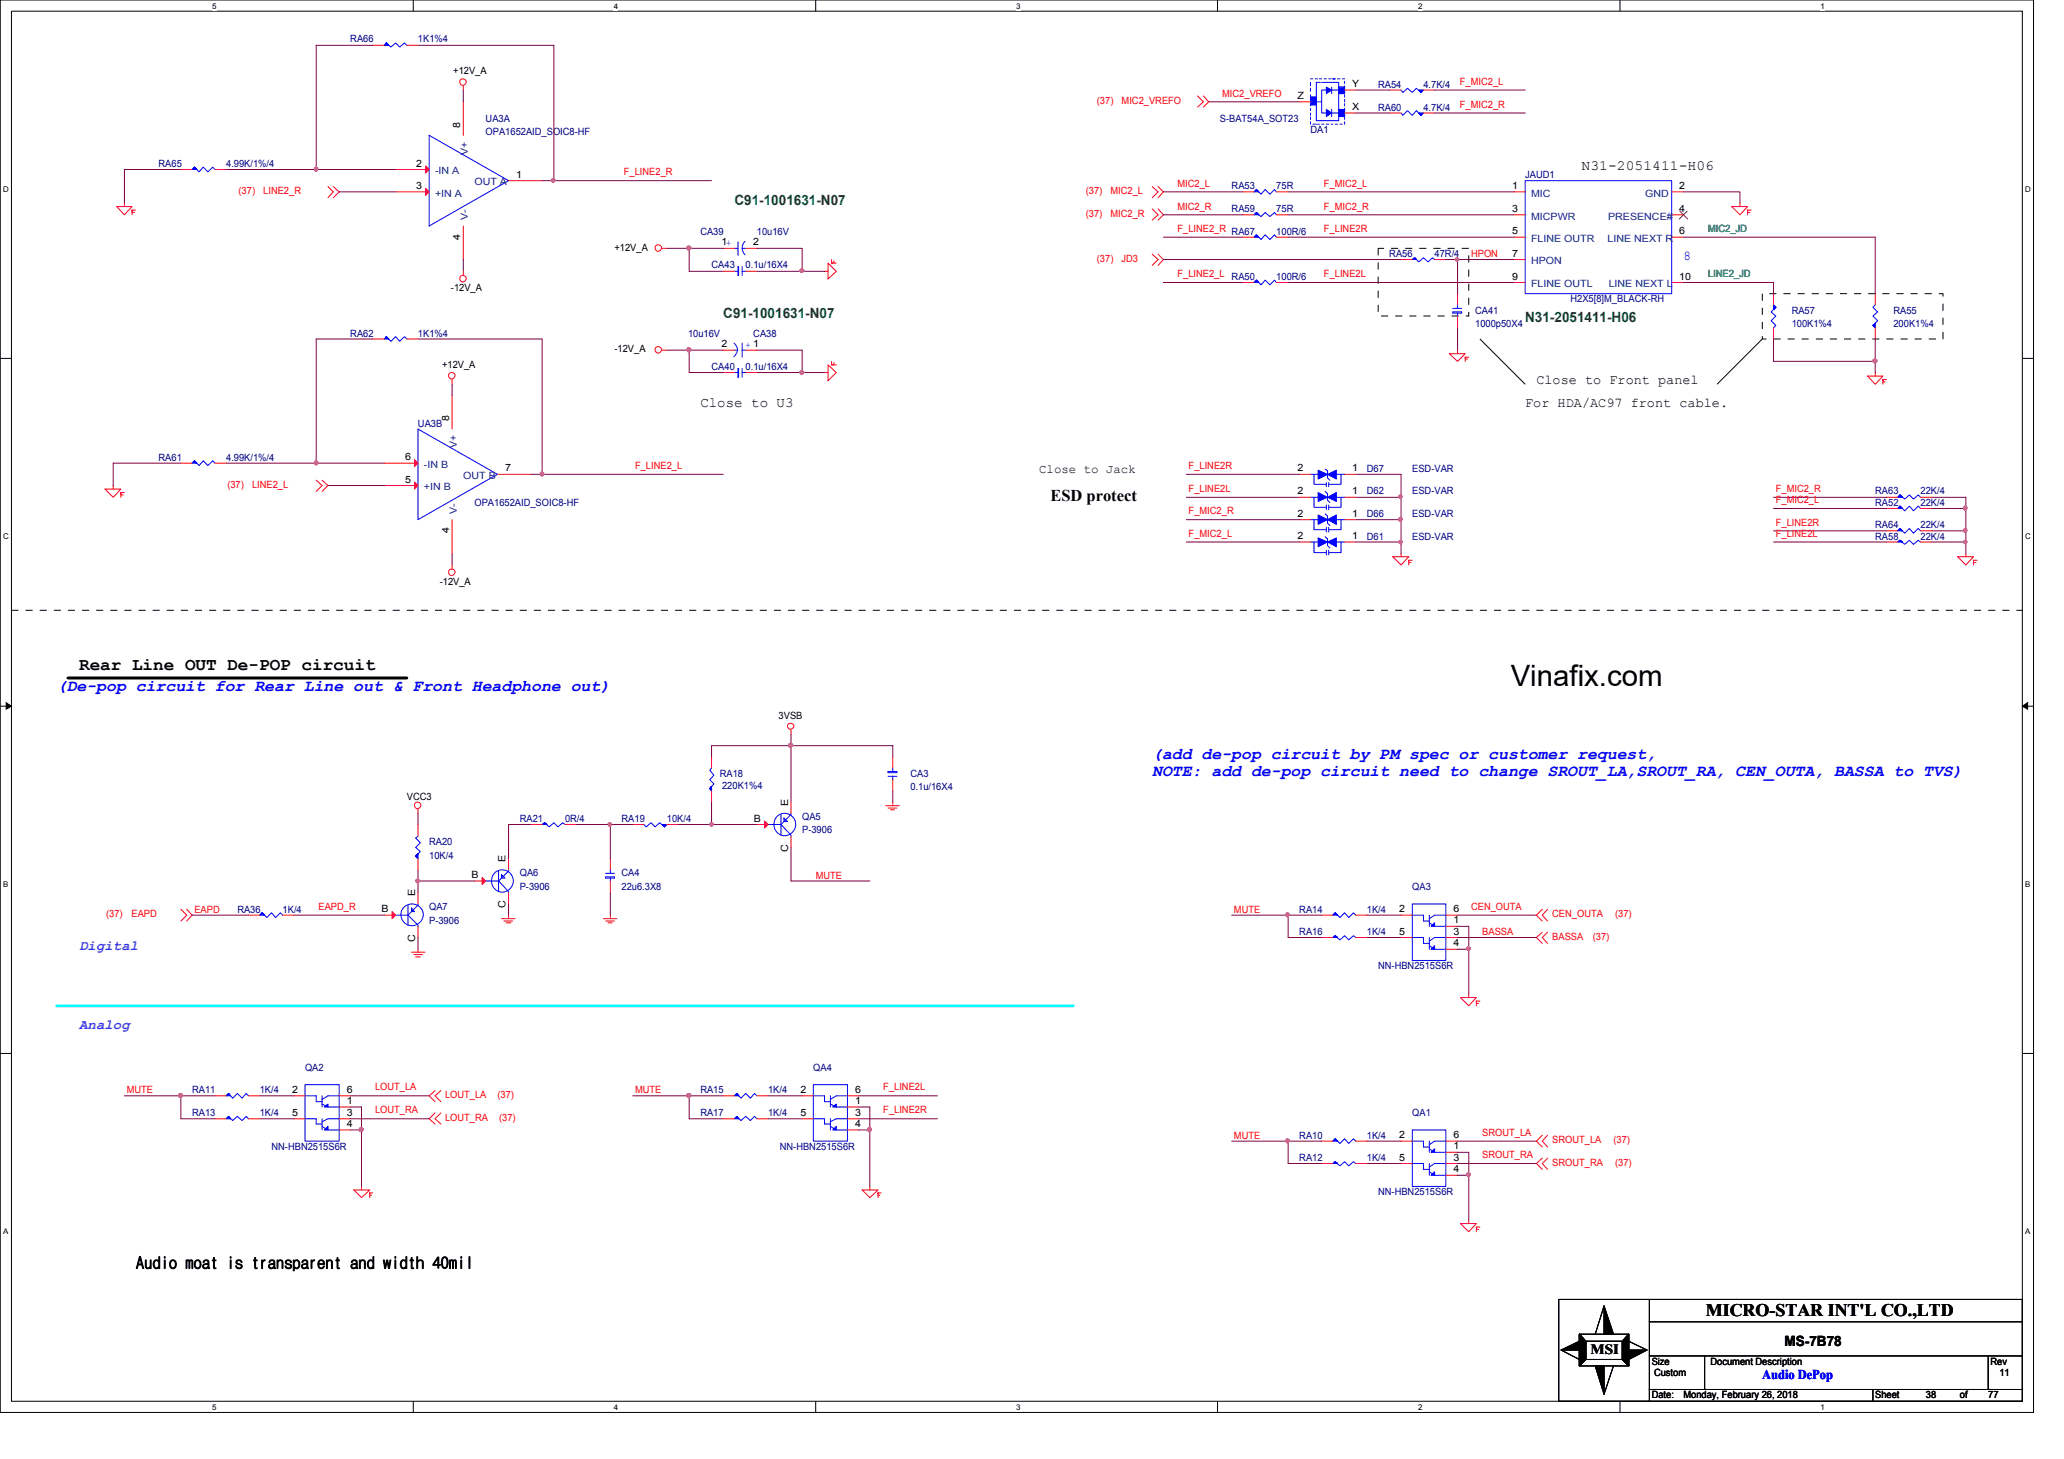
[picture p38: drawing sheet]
<svg xmlns="http://www.w3.org/2000/svg" width="297mm" height="210mm" viewBox="0 0 297 210" stroke-linecap="round" stroke-linejoin="round" font-family="sans-serif">
<defs><g id="words">
<text font-size="4.2" x="217.4" y="98.7">Vinafix.com</text>
<g font-size="2.5">
<text x="11.4" y="96.4">Rear Line OUT De-POP circuit</text>
<text x="245.5" y="189.3">MICRO-STAR INT'L CO.,LTD</text>
</g>
<g font-size="2.4">
<text x="151.2" y="72.1">ESD protect</text>
<text x="19.6" y="182.5">Audio moat is transparent and width 40mil</text>
</g>
<g font-size="2.4" fill="#00f">
<text x="8.2" y="99.5">(De-pop circuit for Rear Line out &amp; Front Headphone out)</text>
<text x="165.8" y="109.2">(add de-pop circuit by PM spec or customer request,</text>
<text x="165.8" y="111.6">NOTE: add de-pop circuit need to change SROUT_LA,SROUT_RA, CEN_OUTA, BASSA to TVS)</text>
</g>
<g font-size="2" fill="#008000">
<text x="105.7" y="29.5">C91-1001631-N07</text>
<text x="104.1" y="45.8">C91-1001631-N07</text>
<text x="219.5" y="46.3">N31-2051411-H06</text>
</g>
<g font-size="2">
<text x="227.6" y="24.5">N31-2051411-H06</text>
<text x="100.8" y="58.6">Close to U3</text>
<text x="228.9" y="194.7">MSI</text>
<text x="256.8" y="193.7">MS-7B78</text>
</g>
<g font-size="2" fill="#0080ff">
<text x="11.4" y="136.7">Digital</text>
<text x="11.4" y="148.1">Analog</text>
</g>
<g font-size="1.9" fill="#00f">
<text x="242.3" y="37.3">8</text>
<text x="253.6" y="198.4">Audio DePop</text>
</g>
<g font-size="1.9">
<text x="219.5" y="58.5">For HDA/AC97 front cable.</text>
<text x="221.1" y="55.2">Close to Front panel</text>
</g>
<text font-size="1.8" x="149.6" y="68.1">Close to Jack</text>
<g font-size="1.4" fill="#000080">
<text x="50.4" y="6.1">RA66</text>
<text x="60.2" y="6.1">1K1%4</text>
<text x="69.9" y="17.5">UA3A</text>
<text x="175.6" y="17.5">S-BAT54A_SOT23</text>
<text x="198.3" y="12.6">RA54</text>
<text x="198.3" y="15.9">RA60</text>
<text x="204.8" y="12.6">4.7K/4</text>
<text x="204.8" y="15.9">4.7K/4</text>
<text x="69.9" y="19.5">OPA1652AID_SOIC8-HF</text>
<text x="188.6" y="19.1">DA1</text>
<text x="22.8" y="24">RA65</text>
<text x="32.6" y="24">4.99K/1%/4</text>
<text x="177.2" y="27.3">RA53</text>
<text x="183.7" y="27.3">75R</text>
<text x="219.5" y="25.7">JAUD1</text>
<text x="100.8" y="33.8">CA39</text>
<text x="108.9" y="33.8">10u16V</text>
<text x="177.2" y="33.8">RA67</text>
<text x="177.2" y="30.5">RA59</text>
<text x="183.7" y="33.8">100R/6</text>
<text x="183.7" y="30.5">75R</text>
<text x="102.4" y="38.6">CA43</text>
<text x="107.3" y="38.6">0.1u/16X4</text>
<text x="177.2" y="40.3">RA50</text>
<text x="183.7" y="40.3">100R/6</text>
<text x="199.9" y="37">RA56</text>
<text x="206.5" y="37">47R/4</text>
<text x="212.3" y="45.1">CA41</text>
<text x="212.3" y="47.1">1000p50X4</text>
<text x="226" y="43.5">H2X5[8]M_BLACK-RH</text>
<text x="257.8" y="45.1">RA57</text>
<text x="257.8" y="47.1">100K1%4</text>
<text x="272.5" y="45.1">RA55</text>
<text x="272.5" y="47.1">200K1%4</text>
<text x="50.4" y="48.4">RA62</text>
<text x="60.2" y="48.4">1K1%4</text>
<text x="99" y="48.4">10u16V</text>
<text x="102.4" y="53.3">CA40</text>
<text x="107.3" y="53.3">0.1u/16X4</text>
<text x="108.4" y="48.4">CA38</text>
<text x="60.2" y="61.4">UA3B</text>
<text x="22.8" y="66.3">RA61</text>
<text x="32.6" y="66.3">4.99K/1%/4</text>
<text x="196.7" y="67.9">D67</text>
<text x="196.7" y="71.1">D62</text>
<text x="203.2" y="67.9">ESD-VAR</text>
<text x="203.2" y="71.1">ESD-VAR</text>
<text x="269.9" y="71.1">RA63</text>
<text x="276.4" y="71.1">22K/4</text>
<text x="68.3" y="72.8">OPA1652AID_SOIC8-HF</text>
<text x="196.7" y="74.4">D66</text>
<text x="196.7" y="77.6">D61</text>
<text x="203.2" y="74.4">ESD-VAR</text>
<text x="203.2" y="77.6">ESD-VAR</text>
<text x="269.9" y="77.6">RA58</text>
<text x="269.9" y="72.8">RA52</text>
<text x="269.9" y="76">RA64</text>
<text x="276.4" y="77.6">22K/4</text>
<text x="276.4" y="72.8">22K/4</text>
<text x="276.4" y="76">22K/4</text>
<text x="103.6" y="111.8">RA18</text>
<text x="103.9" y="113.5">220K1%4</text>
<text x="131" y="111.8">CA3</text>
<text x="131" y="113.7">0.1u/16X4</text>
<text x="74.8" y="118.3">RA21</text>
<text x="81.3" y="118.3">0R/4</text>
<text x="89.4" y="118.3">RA19</text>
<text x="96" y="118.3">10K/4</text>
<text x="115.4" y="117.9">QA5</text>
<text x="115.4" y="119.9">P-3906</text>
<text x="61.8" y="121.6">RA20</text>
<text x="61.8" y="123.5">10K/4</text>
<text x="34.2" y="131.3">RA36</text>
<text x="40.7" y="131.3">1K/4</text>
<text x="61.8" y="131">QA7</text>
<text x="74.8" y="126.1">QA6</text>
<text x="74.8" y="128">P-3906</text>
<text x="89.4" y="126.1">CA4</text>
<text x="89.4" y="128">22u6.3X8</text>
<text x="187" y="131.3">RA14</text>
<text x="196.7" y="131.3">1K/4</text>
<text x="203.2" y="128">QA3</text>
<text x="61.8" y="132.9">P-3906</text>
<text x="187" y="134.5">RA16</text>
<text x="196.7" y="134.5">1K/4</text>
<text x="198.3" y="139.4">NN-HBN2515S6R</text>
<text x="43.9" y="154.1">QA2</text>
<text x="117" y="154.1">QA4</text>
<text x="27.6" y="157.3">RA11</text>
<text x="27.6" y="160.5">RA13</text>
<text x="37.4" y="157.3">1K/4</text>
<text x="37.4" y="160.5">1K/4</text>
<text x="100.8" y="157.3">RA15</text>
<text x="100.8" y="160.5">RA17</text>
<text x="110.5" y="157.3">1K/4</text>
<text x="110.5" y="160.5">1K/4</text>
<text x="203.2" y="160.5">QA1</text>
<text x="39.1" y="165.4">NN-HBN2515S6R</text>
<text x="112.2" y="165.4">NN-HBN2515S6R</text>
<text x="187" y="167">RA12</text>
<text x="187" y="163.8">RA10</text>
<text x="196.7" y="167">1K/4</text>
<text x="196.7" y="163.8">1K/4</text>
<text x="198.3" y="172">NN-HBN2515S6R</text>
</g>
<g font-size="1.4">
<text x="65.2" y="10.7">+12V_A</text>
<text x="186.7" y="14.2">Z</text>
<text x="194.6" y="12.5">Y</text>
<text x="194.6" y="15.8">X</text>
<text x="59.9" y="24">2</text>
<text x="66.2" y="18.4" transform="rotate(-90 66.2 18.4)">8</text>
<text x="59.9" y="27.2">3</text>
<text x="74.3" y="25.6">1</text>
<text x="217.6" y="27.2">1</text>
<text x="241.7" y="27.2">2</text>
<text x="66.2" y="34.5" transform="rotate(-90 66.2 34.5)">4</text>
<text x="103.8" y="35.3">1+</text>
<text x="108.4" y="35.3">2</text>
<text x="217.6" y="33.7">5</text>
<text x="217.6" y="30.5">3</text>
<text x="241.7" y="33.7">6</text>
<text x="241.7" y="30.5">4</text>
<text x="64.9" y="41.9">-12V_A</text>
<text x="88.4" y="36.1">+12V_A</text>
<text x="217.6" y="40.2">9</text>
<text x="217.6" y="36.9">7</text>
<text x="241.7" y="40.2">10</text>
<text x="63.6" y="52.9">+12V_A</text>
<text x="88.4" y="50.6">-12V_A</text>
<text x="103.8" y="50">2</text>
<text x="64.6" y="60.6" transform="rotate(-90 64.6 60.6)">8</text>
<text x="58.3" y="66.2">6</text>
<text x="58.3" y="69.4">5</text>
<text x="72.7" y="67.8">7</text>
<text x="186.7" y="67.8">2</text>
<text x="186.7" y="71.1">2</text>
<text x="194.6" y="67.8">1</text>
<text x="194.6" y="71.1">1</text>
<text x="64.6" y="76.7" transform="rotate(-90 64.6 76.7)">4</text>
<text x="186.7" y="74.3">2</text>
<text x="186.7" y="77.6">2</text>
<text x="194.6" y="74.3">1</text>
<text x="194.6" y="77.6">1</text>
<text x="63.3" y="84.2">-12V_A</text>
<text x="112.1" y="103.4">3VSB</text>
<text x="58.5" y="115.1">VCC3</text>
<text x="108.5" y="118.2">B</text>
<text x="113.4" y="115.9" transform="rotate(-90 113.4 115.9)">E</text>
<text x="72.8" y="124" transform="rotate(-90 72.8 124)">E</text>
<text x="113.4" y="122.5" transform="rotate(-90 113.4 122.5)">C</text>
<text x="54.9" y="131.2">B</text>
<text x="59.7" y="128.9" transform="rotate(-90 59.7 128.9)">E</text>
<text x="67.9" y="126.3">B</text>
<text x="72.8" y="130.6" transform="rotate(-90 72.8 130.6)">C</text>
<text x="201.4" y="131.2">2</text>
<text x="209.2" y="131.2">6</text>
<text x="59.7" y="135.5" transform="rotate(-90 59.7 135.5)">C</text>
<text x="201.4" y="134.5">5</text>
<text x="209.2" y="136.1">4</text>
<text x="209.2" y="132.8">1</text>
<text x="209.2" y="134.5">3</text>
<text x="42" y="160.5">5</text>
<text x="42" y="157.2">2</text>
<text x="49.9" y="157.2">6</text>
<text x="49.9" y="158.8">1</text>
<text x="49.9" y="160.5">3</text>
<text x="115.2" y="160.5">5</text>
<text x="115.2" y="157.2">2</text>
<text x="123.1" y="157.2">6</text>
<text x="123.1" y="158.8">1</text>
<text x="123.1" y="160.5">3</text>
<text x="49.9" y="162.1">4</text>
<text x="123.1" y="162.1">4</text>
<text x="201.4" y="167">5</text>
<text x="201.4" y="163.7">2</text>
<text x="209.2" y="163.7">6</text>
<text x="209.2" y="165.4">1</text>
<text x="209.2" y="167">3</text>
<text x="209.2" y="168.7">4</text>
<text x="237.7" y="196.3">Size</text>
<text x="238" y="198">Custom</text>
<text x="246.2" y="196.3">Document Description</text>
<text x="286.5" y="196.3">Rev</text>
<text x="287.7" y="198">11</text>
<text x="237.7" y="201.2">Date:</text>
<text x="242.3" y="201.2">Monday, February 26, 2018</text>
<text x="269.9" y="201.2">Sheet</text>
<text x="277.2" y="201.2">38</text>
<text x="282.1" y="201.2">of</text>
<text x="286.1" y="201.2">77</text>
</g>
<g font-size="1.4" fill="#f00">
<text x="157.9" y="14.9">(37)</text>
<text x="161.4" y="14.9">MIC2_VREFO</text>
<text x="175.9" y="13.9">MIC2_VREFO</text>
<text x="210.1" y="12.2">F_MIC2_L</text>
<text x="210.1" y="15.5">F_MIC2_R</text>
<text x="34.3" y="27.9">(37)</text>
<text x="37.9" y="27.9">LINE2_R</text>
<text x="89.8" y="25.2">F_LINE2_R</text>
<text x="156.2" y="27.9">(37)</text>
<text x="159.8" y="27.9">MIC2_L</text>
<text x="169.5" y="26.8">MIC2_L</text>
<text x="190.5" y="26.8">F_MIC2_L</text>
<text x="156.2" y="31.2">(37)</text>
<text x="159.8" y="31.2">MIC2_R</text>
<text x="169.5" y="30.1">MIC2_R</text>
<text x="169.5" y="33.4">F_LINE2_R</text>
<text x="190.5" y="30.1">F_MIC2_R</text>
<text x="190.5" y="33.4">F_LINE2R</text>
<text x="157.9" y="37.7">(37)</text>
<text x="161.4" y="37.7">JD3</text>
<text x="169.5" y="39.9">F_LINE2_L</text>
<text x="190.5" y="39.9">F_LINE2L</text>
<text x="211.7" y="37">HPON</text>
<text x="32.7" y="70.2">(37)</text>
<text x="36.3" y="70.2">LINE2_L</text>
<text x="91.4" y="67.5">F_LINE2_L</text>
<text x="171.1" y="70.8">F_LINE2L</text>
<text x="171.1" y="67.5">F_LINE2R</text>
<text x="255.6" y="70.8">F_MIC2_R</text>
<text x="171.1" y="77.2">F_MIC2_L</text>
<text x="171.1" y="74">F_MIC2_R</text>
<text x="255.6" y="75.6">F_LINE2R</text>
<text x="255.6" y="77.2">F_LINE2L</text>
<text x="255.6" y="72.4">F_MIC2_L</text>
<text x="15.3" y="131.9">(37)</text>
<text x="18.9" y="131.9">EAPD</text>
<text x="28" y="131.3">EAPD</text>
<text x="45.8" y="130.9">EAPD_R</text>
<text x="117.4" y="126.4">MUTE</text>
<text x="177.6" y="131.3">MUTE</text>
<text x="211.7" y="130.9">CEN_OUTA</text>
<text x="223.4" y="131.9">CEN_OUTA</text>
<text x="232.4" y="131.9">(37)</text>
<text x="213.3" y="134.5">BASSA</text>
<text x="223.4" y="135.2">BASSA</text>
<text x="229.2" y="135.2">(37)</text>
<text x="18.2" y="157.3">MUTE</text>
<text x="54" y="160.2">LOUT_RA</text>
<text x="54" y="156.9">LOUT_LA</text>
<text x="64" y="158">LOUT_LA</text>
<text x="64" y="161.2">LOUT_RA</text>
<text x="71.6" y="158">(37)</text>
<text x="71.8" y="161.2">(37)</text>
<text x="91.4" y="157.3">MUTE</text>
<text x="127.1" y="156.9">F_LINE2L</text>
<text x="127.1" y="160.2">F_LINE2R</text>
<text x="177.6" y="163.8">MUTE</text>
<text x="213.3" y="163.4">SROUT_LA</text>
<text x="213.3" y="166.6">SROUT_RA</text>
<text x="223.4" y="164.4">SROUT_LA</text>
<text x="223.4" y="167.7">SROUT_RA</text>
<text x="232.2" y="164.4">(37)</text>
<text x="232.4" y="167.7">(37)</text>
</g>
<g font-size="1.4" fill="#004080">
<text x="67.3" y="22.3" transform="rotate(-90 67.3 22.3)">V+</text>
<text x="62.6" y="25.1">-IN A</text>
<text x="62.6" y="28.3">+IN A</text>
<text x="68.3" y="26.7">OUT A</text>
<text x="220.3" y="28.3">MIC</text>
<text x="236.8" y="28.3">GND</text>
<text x="67.3" y="31.7" transform="rotate(-90 67.3 31.7)">V-</text>
<text x="220.3" y="34.8">FLINE OUTR</text>
<text x="220.3" y="31.6">MICPWR</text>
<text x="231.3" y="34.8">LINE NEXT R</text>
<text x="231.4" y="31.6">PRESENCE#</text>
<text x="220.3" y="41.3">FLINE OUTL</text>
<text x="220.3" y="38">HPON</text>
<text x="231.5" y="41.3">LINE NEXT L</text>
<text x="65.7" y="64.5" transform="rotate(-90 65.7 64.5)">V+</text>
<text x="61" y="67.3">-IN B</text>
<text x="61" y="70.5">+IN B</text>
<text x="66.7" y="68.9">OUT B</text>
<text x="65.7" y="73.9" transform="rotate(-90 65.7 73.9)">V-</text>
</g>
<g font-size="1.4" fill="#408080">
<text x="245.8" y="33.4">MIC2_JD</text>
<text x="245.8" y="39.9">LINE2_JD</text>
</g>
<text font-size="1.4" fill="#00f" x="107.3" y="50">+ 1</text>
<g font-size="1.1">
<text x="30.5" y="1.3">5</text>
<text x="88.3" y="1.3">4</text>
<text x="146.3" y="1.3">3</text>
<text x="204.1" y="1.3">2</text>
<text x="262" y="1.3">1</text>
<text x=".5" y="27.6">D</text>
<text x="291.5" y="27.6">D</text>
<text x=".5" y="77.6">C</text>
<text x="291.5" y="77.6">C</text>
<text x=".5" y="127.6">B</text>
<text x="291.5" y="127.6">B</text>
<text x=".5" y="177.5">A</text>
<text x="291.5" y="177.5">A</text>
<text x="30.5" y="202.9">5</text>
<text x="88.3" y="202.9">4</text>
<text x="146.3" y="202.9">3</text>
<text x="204.1" y="202.9">2</text>
<text x="262" y="202.9">1</text>
</g>
</g></defs>
<path d="M0 0h292.7v203.2h-292.7zM1.6 1.6h289.4v200h-289.4z" fill="none" stroke="#000" stroke-width=".14"/>
<g fill="#fff">
<path d="M30.5 .3h.6v1.2h-.6z"/>
<path d="M30.5 201.8h.6v1.3h-.6z"/>
</g>
<path d="M59.5 0v1.6M59.5 201.6v1.6" fill="none" stroke="#000" stroke-width=".14"/>
<g fill="#fff">
<path d="M88.3 .3h.6v1.2h-.6z"/>
<path d="M88.3 201.8h.6v1.3h-.6z"/>
</g>
<path d="M117.4 0v1.6M117.4 201.6v1.6" fill="none" stroke="#000" stroke-width=".14"/>
<g fill="#fff">
<path d="M146.3 .3h.6v1.2h-.6z"/>
<path d="M146.3 201.8h.6v1.3h-.6z"/>
</g>
<path d="M175.2 0v1.6M175.2 201.6v1.6" fill="none" stroke="#000" stroke-width=".14"/>
<g fill="#fff">
<path d="M204.1 .3h.6v1.2h-.6z"/>
<path d="M204.1 201.8h.6v1.3h-.6z"/>
</g>
<path d="M233.1 0v1.6M233.1 201.6v1.6" fill="none" stroke="#000" stroke-width=".14"/>
<g fill="#fff">
<path d="M262 .3h.6v1.2h-.6z"/>
<path d="M262 201.8h.6v1.3h-.6z"/>
<path d="M.5 26.6h.7v1.3h-.7z"/>
<path d="M291.5 26.6h.7v1.3h-.7z"/>
<path d="M.5 76.5h.7v1.3h-.7z"/>
<path d="M291.5 76.5h.7v1.3h-.7z"/>
</g>
<path d="M0 51.6h1.6M291 51.6h1.7" fill="none" stroke="#000" stroke-width=".14"/>
<g fill="#fff">
<path d="M.5 126.6h.6v1.2h-.6z"/>
<path d="M291.5 126.6h.6v1.2h-.6z"/>
</g>
<path d="M0 101.6h1.6M.9 101.1l.7 .5-.7 .4zM291 101.6h1.7M291 101.6l.8-.5v.9z" fill="none" stroke="#000" stroke-width=".14"/>
<path d="M.9 101.1l.7 .5-.7 .4zM291 101.6l.8-.5v.9z" fill="#000"/>
<g fill="#fff">
<path d="M.5 176.5h.6v1.3h-.6z"/>
<path d="M291.5 176.5h.6v1.3h-.6z"/>
</g>
<g fill="none" stroke="#000" stroke-width=".14">
<path d="M213 48.8l6.5 6.5M253.6 48.8l-6.5 6.5M0 151.6h1.6M291 151.6h1.7M224.3 186.9h66.7v14.7h-66.7zM224.7 194.2l2.6 1.4M224.7 194.2l2.6-1.2v1.2zM227.3 191.9l.9 1.1v2.6l-.9 .9zM227.3 191.9h7.1v4.6h-7.1zM227.3 191.9l.9 1.1M228.2 193h5.3v2.6h-5.3zM228.2 195.6l-.9 .9"/>
<path d="M229.6 196.5h1.2v4.1zM230.8 187.9l1.4 4h-1.4zM230.8 187.9l-1.2 4M232.2 196.5l-1.4 4.1M233.5 195.6l.9 .9M234.4 194.2h2.6l-2.6 1.4zM234.4 193l2.6 1.2M234.4 191.9v4.6l-.9-.9v-2.6zM234.4 191.9l-.9 1.1M237.4 199.9h53.6M237.4 195.1h53.6M237.4 190.2h53.6"/>
<path d="M237.4 186.9v14.7M245.3 195.1v4.8M269.5 199.9v1.7M286.1 195.1v4.8"/>
</g>
<path d="M198.3 35.7h13.1v9.8h-13.1zM253.6 42.2h26v6.6h-26zM1.6 87.8h289.4" fill="none" stroke="#000" stroke-width=".14" stroke-dasharray="1 1 1 1 1 1 1 1" stroke-linecap="butt"/>
<path d="M8.2 144.7h146.3" fill="none" stroke="#0ff" stroke-width=".42"/>
<path d="M9.8 97.5h48.7" fill="none" stroke="#000" stroke-width=".42"/>
<g fill="none" stroke="#f00" stroke-width=".14">
<path d="M66.7 12.4v.6M172.3 13.8l.9 .8-.9 .8M173.2 13.8l.7 .8-.7 .8M16.8 29.7h2.2l-1.1 1.2zM17.9 29.2v.5M19 30.6h.3M19 30.2h.5M19 30.4v-.2v.7M47.2 26.8l.8 .8-.8 .8M48 26.8l.8 .8-.8 .8M66.7 39v.6M95.3 35.7h.7"/>
<path d="M118.7 39h.5M119.2 37.8l1.2 1.2-1.2 1.1zM119.7 37.3v.5M119.8 37.8h-.1h.7M120 37.5v.3M165.8 36.6l.9 .7-.9 .9M165.8 26.8l.9 .8-.9 .8M165.8 30.1l.9 .8-.9 .8M166.7 36.6l.7 .7-.7 .9M166.7 26.8l.7 .8-.7 .8M166.7 30.1l.7 .8-.7 .8M249.2 29.7h2.3l-1.1 1.2z"/>
<path d="M250.4 29.2v.5M251.5 30.2h.5M251.5 30.4v-.2v.7M251.5 30.6h.3M65.1 54.6v.7M95.3 50.4h.7M118.7 53.6h.5M119.2 52.5l1.2 1.1-1.2 1.2zM119.7 52v.5M119.8 52.5h-.1h.7M120 52.2v.3M208.6 50.9h2.3l-1.1 1.1z"/>
<path d="M209.8 50.4v.5M210.9 51.4h.5M210.9 51.5v-.1v.6M210.9 51.6h.3M268.8 54.1h2.2l-1.1 1.2zM269.9 53.6v.5M271 54.6h.5M271 54.8v-.2v.7M271 55h.3M15.1 70.4h2.3l-1.1 1.1zM16.3 69.9v.5M17.4 71.2h.3"/>
<path d="M17.4 70.9h.5M17.4 71v-.1v.6M45.5 69.1l.9 .8-.9 .8M46.4 69.1l.8 .8-.8 .8M201.6 79.7v.4M282.9 79.7v.4M65.1 81.3v.6M200.4 80.1h2.3l-1.1 1.2zM202.7 80.9h.4M202.7 80.6h.5M202.7 80.8v-.2v.7M281.7 80.1h2.3l-1.1 1.2z"/>
<path d="M284 80.6h.5M284 80.8v-.2v.7M284 80.9h.4M60.2 116.4v.6M113.8 105v.7M127.5 115.9h1.9M127.8 116.3h1.3M128.1 116.5h.6M128.5 115.4v.5M26 130.8l.9 .9-.9 .8M26.9 130.8l.7 .9-.7 .8M59.2 137h2"/>
<path d="M59.6 137.3h1.2M59.8 137.7h.7M60.2 136.6v.4M72.2 132.2h1.9M72.5 132.5h1.3M72.9 132.8h.6M73.2 131.7v.5M86.8 132.2h2M87.2 132.5h1.2M87.5 132.8h.6M87.8 131.7v.5M222 134.1l-.9 .8 .9 .8"/>
<path d="M222 130.8l-.9 .9 .9 .8M222.7 134.1l-.7 .8 .7 .8M222.7 130.8l-.7 .9 .7 .8M62.6 156.9l-.8 .8 .8 .8M63.5 156.9l-.9 .8 .9 .8M210.2 143.5h2.3l-1.1 1.2zM211.4 143v.5M212.5 144h.5M212.5 144.2v-.2v.7M212.5 144.4h.3M50.9 171.2h2.3l-1.2 1.1zM52 170.7v.5"/>
<path d="M53.2 171.6h.4M53.2 171.8v-.2v.7M53.2 172h.3M62.6 160.1l-.8 .9 .8 .7M63.5 160.1l-.9 .9 .9 .7M124.1 171.2h2.3l-1.2 1.1zM125.2 170.7v.5M126.4 171.6h.4M126.4 171.8v-.2v.7M126.4 172h.2M210.2 176h2.3l-1.1 1.2zM211.4 175.5v.5"/>
<path d="M212.5 176.5h.5M212.5 176.7v-.2v.7M212.5 176.9h.3M222 163.3l-.9 .9 .9 .8M222 166.6l-.9 .8 .9 .8M222.7 163.3l-.7 .9 .7 .8M222.7 166.6l-.7 .8 .7 .8"/>
<circle cx="66.6" cy="11.8" r=".48"/>
<circle cx="94.7" cy="35.7" r=".48"/>
<circle cx="65" cy="54" r=".48"/>
<circle cx="66.6" cy="40.1" r=".48"/>
<circle cx="94.7" cy="50.3" r=".48"/>
<circle cx="65" cy="82.3" r=".48"/>
<circle cx="60.1" cy="115.9" r=".48"/>
<circle cx="113.8" cy="104.5" r=".45"/>
</g>
<g fill="#000">
<path d="M224.7 194.2l2.6-1.2v1.2zM230.8 187.9l1.4 4h-1.4zM234.4 194.2h2.6l-2.6 1.4zM229.6 196.5h1.2v4.1z"/>
<path d="M227.3 191.9l.9 1.1v2.6l-.9 .9z" fill-rule="evenodd"/>
<path d="M227.3 191.9l.9 1.1v2.6l-.9 .9z" fill-rule="evenodd"/>
<path d="M227.3 191.9l.9 1.1v2.6l-.9 .9z" fill-rule="evenodd"/>
<path d="M234.4 191.9v4.6l-.9-.9v-2.6z" fill-rule="evenodd"/>
<path d="M234.4 191.9v4.6l-.9-.9v-2.6z" fill-rule="evenodd"/>
<path d="M234.4 191.9v4.6l-.9-.9v-2.6z" fill-rule="evenodd"/>
</g>
<path d="M192.7 15.8h.8v1h-.8z" fill="#00f"/>
<path d="M192.7 15.7h.8v1.1h-.8z" fill="none" stroke="#00f" stroke-width=".14"/>
<path d="M192.7 12.6h.8v.9h-.8z" fill="#00f"/>
<path d="M192.7 12.5h.8v1h-.8z" fill="none" stroke="#00f" stroke-width=".14"/>
<path d="M188.7 14.1h.7v1h-.7z" fill="#00f"/>
<g fill="none" stroke="#00f" stroke-width=".14">
<path d="M188.6 14h.8v1.1h-.8zM188.6 11.3h.3M188.6 11.9v.5M188.6 12.7v.3M188.6 12.8v.3M188.6 13.6v.4M188.6 14.3v.3M188.6 14.9v.3M188.6 15.6v.3M188.6 16.3v.3M188.6 16.8v.4M188.6 17.5v.4"/>
<path d="M188.9 17.9h.5M189.3 11.3h.3M189.4 14.6h.8M189.4 14h-.6v1.1h.6M189.6 17.9h.3M189.9 11.3h.3M190 11.9h-.6v5.5h3.3v-5.5h-2.5M190.2 17.9h.3M190.5 11.3h.4M190.9 13h-.7v3.3h.7M190.9 17.9h.3M191.2 11.3h.4"/>
<path d="M191.6 17.9h.2M191.6 16.3h1.1M191.6 13h1.1M191.6 15.7v1.1M191.8 14.6h.1M192 11.3h-.2h.4M192.2 17.9h.3M192.5 11.3h.3M192.7 12.5h.6v1h-.6M192.7 15.7h.6v1.1h-.6M192.8 17.9h.4M193.2 11.3h.3"/>
<path d="M193.5 17.5v.4M193.5 16.8v.4M193.5 16.3v.3M193.5 15.6v.3M193.5 14.9v.3M193.5 14.3v.3M193.5 13.6v.4M193.5 13v.3M193.5 12.4v.3M193.5 11.7v.3"/>
</g>
<path d="M190.9 15.7l.7 .6-.7 .5z" fill-rule="evenodd" fill="#00f"/>
<path d="M190.9 15.7l.7 .6-.7 .5zM191.6 12.5v1" fill="none" stroke="#00f" stroke-width=".14"/>
<path d="M190.9 12.5l.7 .5-.7 .5z" fill-rule="evenodd" fill="#00f"/>
<path d="M190.9 12.5l.7 .5-.7 .5zM105.7 53.6h.5M106.2 53h.1v1.3h-.1zM106.8 53v1.3M106.8 53.6h.5M204.9 132.5h.8M204.9 135.7h.8M205.7 131.7v1.6M205.7 134.9v1.7M206.5 134.9l-.8 .5M206.5 133.3h1.6M208.1 131.7h-1.6l-.8 .5" fill="none" stroke="#00f" stroke-width=".14"/>
<path d="M187 14.6h1.6M193.5 13h1.6M193.5 16.3h1.6M104.1 53.6h1.6M107.3 53.6h1.6" fill="none" stroke="#f00" stroke-width=".14"/>
<path d="M206 133.3l.5-.5v.5z" fill-rule="evenodd" fill="#00f"/>
<path d="M206 133.3l.5-.5v.5z" fill="none" stroke="#00f" stroke-width=".14"/>
<path d="M206 136.6l.5-.5v.5z" fill-rule="evenodd" fill="#00f"/>
<path d="M180.5 34.1l.3-.3 .7 .7 .6-.7 .7 .7 .6-.7 .3 .3M203.2 131.7h1.7v.8M203.2 134.9h1.7v.8M203.2 130.1h4.9v8.1h-4.9zM205.7 132.8l.8 .5M205.7 136.1l.8 .5h1.6M206 136.6l.5-.5v.5zM206.5 134.9h1.6" fill="none" stroke="#00f" stroke-width=".14"/>
<path d="M201.6 134.9h1.6M201.6 131.7h1.6M208.1 136.6h1.7M208.1 131.7h1.7M208.1 133.3h1.7M208.1 134.9h1.7" fill="none" stroke="#f00" stroke-width=".14"/>
<path d="M180.8 33.8l.3 .3h-.6l.3-.3 .3 .3z" fill-rule="evenodd" fill="#00f"/>
<path d="M180.8 33.8l.3 .3h-.6l.3-.3 .3 .3zM92.7 118.6l.3 .4 .7-.6 .6 .6 .7-.6 .6 .6 .4-.4" fill="none" stroke="#00f" stroke-width=".14"/>
<path d="M178.9 34.1h1.6M183.7 34.1h1.7" fill="none" stroke="#f00" stroke-width=".14"/>
<path d="M95.3 118.6h.7l-.4 .4z" fill-rule="evenodd" fill="#00f"/>
<path d="M95.3 118.6h.7l-.4 .4zM32.6 157.7l.3-.4 .6 .7 .7-.7 .6 .7 .6-.7 .4 .4" fill="none" stroke="#00f" stroke-width=".14"/>
<path d="M91.1 118.6h1.6M96 118.6h1.6" fill="none" stroke="#f00" stroke-width=".14"/>
<path d="M32.9 157.3l.2 .4h-.5l.3-.4 .2 .4z" fill-rule="evenodd" fill="#00f"/>
<path d="M201.6 13l.3 .3 .7-.6 .6 .6 .6-.6 .7 .6 .4-.3M32.9 157.3l.2 .4h-.5l.3-.4 .2 .4z" fill="none" stroke="#00f" stroke-width=".14"/>
<path d="M30.9 157.7h1.7M35.8 157.7h1.6" fill="none" stroke="#f00" stroke-width=".14"/>
<path d="M204.2 13h.7l-.4 .3z" fill-rule="evenodd" fill="#00f"/>
<path d="M204.2 13h.7l-.4 .3zM191.8 134.9l.4-.3 .6 .6 .7-.6 .6 .6 .7-.6 .3 .3" fill="none" stroke="#00f" stroke-width=".14"/>
<path d="M199.9 13h1.7M204.9 13h1.6" fill="none" stroke="#f00" stroke-width=".14"/>
<path d="M191.8 134.9l.4-.3 .3 .3-.3-.3 .3 .3z" fill-rule="evenodd" fill="#00f"/>
<path d="M191.8 134.9l.4-.3 .3 .3-.3-.3 .3 .3zM118.7 158.5h.8M119.5 157.7v1.6M120.4 159.3h1.6M122 157.7h-1.6l-.9 .5M118.7 161.7h.8M119.5 161v1.6M120.4 161l-.9 .4" fill="none" stroke="#00f" stroke-width=".14"/>
<path d="M190.2 134.9h1.6M195.1 134.9h1.6" fill="none" stroke="#f00" stroke-width=".14"/>
<path d="M119.8 159.3l.6-.5v.5z" fill-rule="evenodd" fill="#00f"/>
<path d="M119.8 159.3l.6-.5v.5z" fill="none" stroke="#00f" stroke-width=".14"/>
<path d="M119.8 162.6l.6-.5v.5z" fill-rule="evenodd" fill="#00f"/>
<g fill="none" stroke="#00f" stroke-width=".14">
<path d="M105.7 35.7h.5M106.2 34.8v1.9M106.8 35.7h.5M107.2 34.7a1.33 1.33 0 0 0 0 2M69.9 126.7h1.9M71.8 125.3v3M72.2 125.8l.5 .5h-.5zM73.2 125.1v.2l-1.4 1.4 1.4 1.6v.1M117.1 157.7h1.6v.8M117.1 156h4.9v8.2h-4.9zM119.5 158.8l.9 .5M117.1 161h1.6v.7"/>
<path d="M119.5 162.1l.9 .5h1.6M119.8 162.6l.6-.5v.5zM120.4 161h1.6"/>
<circle cx="72.3" cy="126.7" r="1.59"/>
</g>
<path d="M104.1 35.7h1.6M107.3 35.7h1.6M115.4 157.7h1.7M122 157.7h1.6M122 159.3h1.6M115.4 161h1.7M122 162.6h1.6M122 161h1.6" fill="none" stroke="#f00" stroke-width=".14"/>
<path d="M69.4 126.2l.5 .5-.5 .6z" fill="#f00"/>
<path d="M68.3 126.7h1.6M69.4 126.2l.5 .5-.5 .6zM73.2 128.4v1.7M73.2 123.5v1.6" fill="none" stroke="#f00" stroke-width=".14"/>
<path d="M273.1 71.5l.3-.3 .7 .6 .7-.6 .6 .6 .7-.6 .3 .3" fill="none" stroke="#00f" stroke-width=".14"/>
<path d="M273.4 71.2l.4 .3h-.7l.3-.3 .4 .3z" fill-rule="evenodd" fill="#00f"/>
<path d="M60.2 61.7l11.4 6.5-11.4 6.6zM273.4 71.2l.4 .3h-.7l.3-.3 .4 .3z" fill="none" stroke="#00f" stroke-width=".14"/>
<path d="M271.5 71.5h1.6M276.4 71.5h1.6" fill="none" stroke="#f00" stroke-width=".14"/>
<path d="M59.6 66.1l.6 .5-.6 .5z" fill="#f00"/>
<path d="M55.3 66.6h4.9M59.6 66.1l.6 .5-.6 .5z" fill="none" stroke="#f00" stroke-width=".14"/>
<path d="M59.6 69.3l.6 .6-.6 .5z" fill="#f00"/>
<path d="M65.1 56.9v4.8M55.3 69.9h4.9M59.6 69.3l.6 .6-.6 .5zM65.1 74.8v4.9M71.6 68.2h4.8" fill="none" stroke="#f00" stroke-width=".14"/>
<path d="M60.2 120.3l-.4 .3 .7 .6-.7 .7 .7 .6-.7 .7 .4 .3" fill="none" stroke="#00f" stroke-width=".14"/>
<path d="M59.8 123.2l.4-.3v.6l-.4-.3 .4-.3z" fill-rule="evenodd" fill="#00f"/>
<path d="M59.8 123.2l.4-.3v.6l-.4-.3 .4-.3z" fill="none" stroke="#00f" stroke-width=".14"/>
<path d="M60.2 118.6v1.7M60.2 123.5v1.6" fill="none" stroke="#f00" stroke-width=".14"/>
<path d="M191.1 68.2l1.2-.5v1.2z" fill="#00f"/>
<path d="M190.7 67.5l.4 .2v1.1l.3 .3M191.1 68.2l1.2-.5v1.2z" fill="none" stroke="#00f" stroke-width=".14"/>
<path d="M189.7 67.7l1.4 .5-1.4 .7z" fill="#00f"/>
<path d="M188.6 68.2h1.1M189.1 68.2v1.5h1.8M189.7 67.7l1.4 .5-1.4 .7zM190.9 69.4v.6M191.2 69.4v.6M192.3 68.2h1.2M193 68.2v1.5h-1.8M191.8 167.4l.4-.3 .6 .6 .7-.6 .6 .6 .7-.6 .3 .3" fill="none" stroke="#00f" stroke-width=".14"/>
<path d="M187 68.2h1.6M193.5 68.2h1.6" fill="none" stroke="#f00" stroke-width=".14"/>
<path d="M191.8 167.4l.4-.3 .3 .3-.3-.3 .3 .3z" fill-rule="evenodd" fill="#00f"/>
<path d="M203.2 37.3l.4-.2 .6 .6 .7-.6 .6 .6 .6-.6 .4 .2M191.8 167.4l.4-.3 .3 .3-.3-.3 .3 .3z" fill="none" stroke="#00f" stroke-width=".14"/>
<path d="M190.2 167.4h1.6M195.1 167.4h1.6" fill="none" stroke="#f00" stroke-width=".14"/>
<path d="M203.2 37.3l.4-.2 .2 .2-.2-.2 .2 .2z" fill-rule="evenodd" fill="#00f"/>
<path d="M180.5 30.9l.3-.3 .7 .6 .6-.6 .7 .6 .6-.6 .3 .3M203.2 37.3l.4-.2 .2 .2-.2-.2 .2 .2z" fill="none" stroke="#00f" stroke-width=".14"/>
<path d="M201.6 37.3h1.6M206.5 37.3h1.6" fill="none" stroke="#f00" stroke-width=".14"/>
<path d="M180.8 30.6l.3 .3h-.6l.3-.3 .3 .3z" fill-rule="evenodd" fill="#00f"/>
<path d="M61.8 19.5l11.4 6.5-11.4 6.5zM180.8 30.6l.3 .3h-.6l.3-.3 .3 .3z" fill="none" stroke="#00f" stroke-width=".14"/>
<path d="M178.9 30.9h1.6M183.7 30.9h1.7" fill="none" stroke="#f00" stroke-width=".14"/>
<path d="M61.3 23.9l.5 .5-.5 .5z" fill="#f00"/>
<path d="M56.9 24.4h4.9M61.3 23.9l.5 .5-.5 .5z" fill="none" stroke="#f00" stroke-width=".14"/>
<path d="M61.3 27.1l.5 .5-.5 .5z" fill="#f00"/>
<path d="M66.7 14.6v4.9M56.9 27.6h4.9M61.3 27.1l.5 .5-.5 .5zM66.7 32.5v4.8M73.2 26h4.8" fill="none" stroke="#f00" stroke-width=".14"/>
<path d="M45.5 158.5h.9M46.4 157.7v1.6M47.2 159.3h1.6M48.8 157.7h-1.6l-.8 .5M45.5 161.7h.9M46.4 161v1.6M47.2 161l-.8 .4" fill="none" stroke="#00f" stroke-width=".14"/>
<path d="M46.7 159.3l.5-.5v.5z" fill-rule="evenodd" fill="#00f"/>
<path d="M46.7 159.3l.5-.5v.5z" fill="none" stroke="#00f" stroke-width=".14"/>
<path d="M46.7 162.6l.5-.5v.5z" fill-rule="evenodd" fill="#00f"/>
<path d="M55.3 48.8l.3-.4 .7 .7 .6-.7 .6 .7 .7-.7 .3 .4M127.8 111.7h1.3M127.8 111h1.3v.2h-1.3zM128.5 110.5v.5M128.5 111.7v.5M43.9 156h4.9v8.2h-4.9zM43.9 157.7h1.6v.8M46.4 158.8l.8 .5M43.9 161h1.6v.7M46.4 162.1l.8 .5h1.6M46.7 162.6l.5-.5v.5zM47.2 161h1.6" fill="none" stroke="#00f" stroke-width=".14"/>
<path d="M128.5 108.9v1.6M128.5 112.2v1.6M42.3 157.7h1.6M48.8 157.7h1.6M48.8 159.3h1.6M42.3 161h1.6M48.8 162.6h1.6M48.8 161h1.6" fill="none" stroke="#f00" stroke-width=".14"/>
<path d="M55.6 48.4l.3 .4h-.6l.3-.4 .3 .4z" fill-rule="evenodd" fill="#00f"/>
<path d="M55.6 48.4l.3 .4h-.6l.3-.4 .3 .4z" fill="none" stroke="#00f" stroke-width=".14"/>
<path d="M53.6 48.8h1.7M58.5 48.8h1.7" fill="none" stroke="#f00" stroke-width=".14"/>
<path d="M191.1 71.5l1.2-.6v1.2z" fill="#00f"/>
<path d="M190.7 70.7l.4 .3v1l.3 .3M191.1 71.5l1.2-.6v1.2z" fill="none" stroke="#00f" stroke-width=".14"/>
<path d="M189.7 70.9l1.4 .6-1.4 .6z" fill="#00f"/>
<path d="M188.6 71.5h1.1M189.1 71.5v1.5h1.8M189.7 70.9l1.4 .6-1.4 .6zM190.9 72.6v.7M191.2 72.6v.7M192.3 71.5h1.2M193 71.5v1.5h-1.8M273.1 78l.3-.3 .7 .6 .7-.6 .6 .6 .7-.6 .3 .3" fill="none" stroke="#00f" stroke-width=".14"/>
<path d="M187 71.5h1.6M193.5 71.5h1.6" fill="none" stroke="#f00" stroke-width=".14"/>
<path d="M273.1 78l.3-.3 .4 .3-.4-.3 .4 .3z" fill-rule="evenodd" fill="#00f"/>
<path d="M273.1 78l.3-.3 .4 .3-.4-.3 .4 .3z" fill="none" stroke="#00f" stroke-width=".14"/>
<path d="M271.5 78h1.6M276.4 78h1.6" fill="none" stroke="#f00" stroke-width=".14"/>
<path d="M191.1 74.8l1.2-.7v1.3z" fill="#00f"/>
<path d="M190.7 73.9l.4 .4v1l.3 .3M191.1 74.8l1.2-.7v1.3z" fill="none" stroke="#00f" stroke-width=".14"/>
<path d="M189.7 74.1l1.4 .7-1.4 .6z" fill="#00f"/>
<path d="M188.6 74.8h1.1M189.1 74.8v1.4h1.8M189.7 74.1l1.4 .7-1.4 .6zM190.9 75.9v.6M191.2 75.9v.6M192.3 74.8h1.2M193 74.8v1.4h-1.8M273.1 73.2l.3-.4 .7 .7 .7-.7 .6 .7 .7-.7 .3 .4" fill="none" stroke="#00f" stroke-width=".14"/>
<path d="M187 74.8h1.6M193.5 74.8h1.6" fill="none" stroke="#f00" stroke-width=".14"/>
<path d="M273.4 72.8l.4 .4h-.7l.3-.4 .4 .4z" fill-rule="evenodd" fill="#00f"/>
<path d="M180.5 27.6l.3-.3 .7 .6 .6-.6 .7 .6 .6-.6 .3 .3M273.4 72.8l.4 .4h-.7l.3-.4 .4 .4z" fill="none" stroke="#00f" stroke-width=".14"/>
<path d="M271.5 73.2h1.6M276.4 73.2h1.6" fill="none" stroke="#f00" stroke-width=".14"/>
<path d="M180.8 27.3l.3 .3h-.6l.3-.3 .3 .3z" fill-rule="evenodd" fill="#00f"/>
<path d="M180.8 27.3l.3 .3h-.6l.3-.3 .3 .3zM191.8 164.2l.4-.4 .6 .7 .7-.7 .6 .7 .7-.7 .3 .4" fill="none" stroke="#00f" stroke-width=".14"/>
<path d="M178.9 27.6h1.6M183.7 27.6h1.7" fill="none" stroke="#f00" stroke-width=".14"/>
<path d="M192.2 163.8l.3 .4h-.7l.4-.4 .3 .4z" fill-rule="evenodd" fill="#00f"/>
<path d="M87.2 125.6h1.2M87.2 126.2h1.2v.1h-1.2zM87.8 126.3v.4M87.8 125.1v.5M192.2 163.8l.3 .4h-.7l.4-.4 .3 .4z" fill="none" stroke="#00f" stroke-width=".14"/>
<path d="M87.8 126.7v1.7M87.8 123.5v1.6M190.2 164.2h1.6M195.1 164.2h1.6" fill="none" stroke="#f00" stroke-width=".14"/>
<path d="M191.1 78l1.2-.6v1.3z" fill="#00f"/>
<path d="M190.7 77.2l.4 .4v.9l.3 .3M191.1 78l1.2-.6v1.3z" fill="none" stroke="#00f" stroke-width=".14"/>
<path d="M189.7 77.4l1.4 .6-1.4 .7z" fill="#00f"/>
<path d="M188.6 78h1.1M189.1 78v1.5h1.8M189.7 77.4l1.4 .6-1.4 .7zM190.9 79.2v.6M191.2 79.2v.6M192.3 78h1.2M193 78v1.5h-1.8M273.1 76.4l.3-.4 .7 .7 .7-.7 .6 .7 .7-.7 .3 .4" fill="none" stroke="#00f" stroke-width=".14"/>
<path d="M187 78h1.6M193.5 78h1.6" fill="none" stroke="#f00" stroke-width=".14"/>
<path d="M273.4 76l.4 .4h-.7l.3-.4 .4 .4z" fill-rule="evenodd" fill="#00f"/>
<path d="M27.6 24.4l.4-.4 .7 .7 .5-.7 .7 .7 .7-.7 .3 .4M273.4 76l.4 .4h-.7l.3-.4 .4 .4z" fill="none" stroke="#00f" stroke-width=".14"/>
<path d="M271.5 76.4h1.6M276.4 76.4h1.6" fill="none" stroke="#f00" stroke-width=".14"/>
<path d="M28 24l.3 .4h-.7l.4-.4 .3 .4z" fill-rule="evenodd" fill="#00f"/>
<path d="M201.6 16.3l.3 .3 .7-.7 .6 .7 .6-.7 .7 .7 .4-.3M28 24l.3 .4h-.7l.4-.4 .3 .4zM209.1 44.4h1.3M209.1 44.9h1.3v.1h-1.3zM209.8 45v.5M209.8 43.9v.5" fill="none" stroke="#00f" stroke-width=".14"/>
<path d="M26 24.4h1.6M30.9 24.4h1.7M209.8 45.5v1.7M209.8 42.2v1.7" fill="none" stroke="#f00" stroke-width=".14"/>
<path d="M204.2 16.3h.7l-.4 .3z" fill-rule="evenodd" fill="#00f"/>
<g fill="none" stroke="#00f" stroke-width=".14">
<path d="M204.2 16.3h.7l-.4 .3zM56.9 131.7h1.8M58.7 130.2v2.9M59.2 130.6l.4 .6h-.4zM60.2 130.1v.1l-1.5 1.5 1.5 1.4v.2"/>
<circle cx="59.3" cy="131.6" r="1.6"/>
</g>
<path d="M199.9 16.3h1.7M204.9 16.3h1.6" fill="none" stroke="#f00" stroke-width=".14"/>
<path d="M56.4 131.2l.5 .5-.5 .5z" fill="#f00"/>
<path d="M55.3 131.7h1.6M56.4 131.2l.5 .5-.5 .5zM60.2 133.3v1.6M60.2 128.4v1.7" fill="none" stroke="#f00" stroke-width=".14"/>
<path d="M269.9 43.9l-.4 .3 .7 .7-.7 .6 .7 .6-.7 .7 .4 .4" fill="none" stroke="#00f" stroke-width=".14"/>
<path d="M269.9 46.5v.7l-.4-.4z" fill-rule="evenodd" fill="#00f"/>
<path d="M105.6 49.4a1.19 1.19 0 0 1 0 1.9M105.7 50.4h.5M106.8 49.4v2M106.8 50.4h.5M269.9 46.5v.7l-.4-.4zM37.4 131.7l.3-.4 .7 .7 .7-.7 .6 .7 .6-.7 .4 .4" fill="none" stroke="#00f" stroke-width=".14"/>
<path d="M104.1 50.4h1.6M107.3 50.4h1.6M269.9 47.2v1.6M269.9 42.2v1.7" fill="none" stroke="#f00" stroke-width=".14"/>
<path d="M37.7 131.3l.4 .4h-.7l.3-.4 .4 .4z" fill-rule="evenodd" fill="#00f"/>
<path d="M37.7 131.3l.4 .4h-.7l.3-.4 .4 .4zM105.7 157.7l.3-.4 .6 .7 .7-.7 .7 .7 .6-.7 .3 .4" fill="none" stroke="#00f" stroke-width=".14"/>
<path d="M35.8 131.7h1.6M40.7 131.7h1.6" fill="none" stroke="#f00" stroke-width=".14"/>
<path d="M106 157.3l.3 .4h-.6l.3-.4 .3 .4z" fill-rule="evenodd" fill="#00f"/>
<path d="M78 118.6l.4-.2 .6 .6 .7-.6 .6 .6 .7-.6 .3 .2M106 157.3l.3 .4h-.6l.3-.4 .3 .4z" fill="none" stroke="#00f" stroke-width=".14"/>
<path d="M104.1 157.7h1.6M108.9 157.7h1.6" fill="none" stroke="#f00" stroke-width=".14"/>
<path d="M78 118.6l.4-.2 .3 .2-.3-.2 .3 .2z" fill-rule="evenodd" fill="#00f"/>
<path d="M27.6 66.6l.4-.3 .7 .7 .5-.7 .7 .7 .7-.7 .3 .3M78 118.6l.4-.2 .3 .2-.3-.2 .3 .2z" fill="none" stroke="#00f" stroke-width=".14"/>
<path d="M76.4 118.6h1.6M81.3 118.6h1.6" fill="none" stroke="#f00" stroke-width=".14"/>
<path d="M27.6 66.6l.4-.3 .3 .3-.3-.3 .3 .3z" fill-rule="evenodd" fill="#00f"/>
<path d="M27.6 66.6l.4-.3 .3 .3-.3-.3 .3 .3zM204.9 165h.8M204.9 168.2h.8M205.7 164.2v1.6M205.7 167.4v1.7M206.5 167.4l-.8 .5M206.5 165.8h1.6M208.1 164.2h-1.6l-.8 .5" fill="none" stroke="#00f" stroke-width=".14"/>
<path d="M26 66.6h1.6M30.9 66.6h1.7" fill="none" stroke="#f00" stroke-width=".14"/>
<path d="M206 165.8l.5-.5v.5z" fill-rule="evenodd" fill="#00f"/>
<path d="M206 165.8l.5-.5v.5z" fill="none" stroke="#00f" stroke-width=".14"/>
<path d="M206 169.1l.5-.5v.5z" fill-rule="evenodd" fill="#00f"/>
<path d="M255.2 43.9l.4 .3-.7 .7 .7 .6-.7 .6 .7 .7-.4 .4M203.2 164.2h1.7v.8M203.2 167.4h1.7v.8M203.2 162.6h4.9v8.1h-4.9zM205.7 165.3l.8 .5M205.7 168.6l.8 .5h1.6M206 169.1l.5-.5v.5zM206.5 167.4h1.6" fill="none" stroke="#00f" stroke-width=".14"/>
<path d="M201.6 167.4h1.6M201.6 164.2h1.6M208.1 169.1h1.7M208.1 164.2h1.7M208.1 165.8h1.7M208.1 167.4h1.7" fill="none" stroke="#f00" stroke-width=".14"/>
<path d="M255.2 43.9l.4 .3-.4 .3 .4-.3-.4 .3z" fill-rule="evenodd" fill="#00f"/>
<path d="M255.2 43.9l.4 .3-.4 .3 .4-.3-.4 .3zM102.4 110.5l-.3 .3 .6 .7-.6 .7 .6 .6-.6 .7 .3 .3" fill="none" stroke="#00f" stroke-width=".14"/>
<path d="M255.2 42.2v1.7M255.2 47.2v1.6" fill="none" stroke="#f00" stroke-width=".14"/>
<path d="M102.4 113.1v.7l-.3-.3z" fill-rule="evenodd" fill="#00f"/>
<path d="M55.3 6.5l.3-.3 .7 .6 .6-.6 .6 .6 .7-.6 .3 .3M219.5 26h21.1v16.2h-21.1zM102.4 113.1v.7l-.3-.3z" fill="none" stroke="#00f" stroke-width=".14"/>
<path d="M217.9 37.3h1.6M217.9 34.1h1.6M217.9 27.6h1.6M217.9 30.9h1.6M240.6 27.6h1.7M240.6 34.1h1.7M240.6 30.9h1.7M217.9 40.6h1.6M240.6 40.6h1.7M102.4 113.8v1.6M102.4 108.9v1.6" fill="none" stroke="#f00" stroke-width=".14"/>
<path d="M241.8 30.4l1.1 1.1M242.8 30.4l-1.1 1.1" fill="none" stroke="#804000" stroke-width=".14"/>
<path d="M55.6 6.2l.3 .3h-.6l.3-.3 .3 .3z" fill-rule="evenodd" fill="#00f"/>
<path d="M55.6 6.2l.3 .3h-.6l.3-.3 .3 .3zM191.8 131.7l.4-.4 .6 .7 .7-.7 .6 .7 .7-.7 .3 .4" fill="none" stroke="#00f" stroke-width=".14"/>
<path d="M53.6 6.5h1.7M58.5 6.5h1.7" fill="none" stroke="#f00" stroke-width=".14"/>
<path d="M192.2 131.3l.3 .4h-.7l.4-.4 .3 .4z" fill-rule="evenodd" fill="#00f"/>
<path d="M105.7 39h.5M106.2 38.4h.1v1.2h-.1zM106.8 38.4v1.2M106.8 39h.5M192.2 131.3l.3 .4h-.7l.4-.4 .3 .4zM105.7 161l.3-.4 .6 .6 .7-.6 .7 .6 .6-.6 .3 .4" fill="none" stroke="#00f" stroke-width=".14"/>
<path d="M104.1 39h1.6M107.3 39h1.6M190.2 131.7h1.6M195.1 131.7h1.6" fill="none" stroke="#f00" stroke-width=".14"/>
<path d="M106 160.6l.3 .4h-.6l.3-.4 .3 .4z" fill-rule="evenodd" fill="#00f"/>
<path d="M180.5 40.6l.3-.3 .7 .7 .6-.7 .7 .7 .6-.7 .3 .3M106 160.6l.3 .4h-.6l.3-.4 .3 .4z" fill="none" stroke="#00f" stroke-width=".14"/>
<path d="M104.1 161h1.6M108.9 161h1.6" fill="none" stroke="#f00" stroke-width=".14"/>
<path d="M180.8 40.3l.3 .3h-.6l.3-.3 .3 .3z" fill-rule="evenodd" fill="#00f"/>
<path d="M180.8 40.3l.3 .3h-.6l.3-.3 .3 .3zM32.6 161l.3-.4 .6 .6 .7-.6 .6 .6 .6-.6 .4 .4" fill="none" stroke="#00f" stroke-width=".14"/>
<path d="M178.9 40.6h1.6M183.7 40.6h1.7" fill="none" stroke="#f00" stroke-width=".14"/>
<path d="M32.9 160.6l.2 .4h-.5l.3-.4 .2 .4z" fill-rule="evenodd" fill="#00f"/>
<g fill="none" stroke="#00f" stroke-width=".14">
<path d="M110.5 118.6h1.9M112.4 117.2v2.9M112.8 117.7l.5 .5h-.5zM113.8 117v.2l-1.4 1.4 1.4 1.5v.2M32.9 160.6l.2 .4h-.5l.3-.4 .2 .4z"/>
<circle cx="112.9" cy="118.6" r="1.59"/>
</g>
<path d="M30.9 161h1.7M35.8 161h1.6" fill="none" stroke="#f00" stroke-width=".14"/>
<path d="M110 118.1l.5 .5-.5 .5z" fill="#f00"/>
<path d="M108.9 118.6h1.6M110 118.1l.5 .5-.5 .5zM113.8 115.4v1.6M113.8 120.3v1.6" fill="none" stroke="#f00" stroke-width=".14"/>
<path d="M53.6 6.5h-8.1v17.9h11.4M60.2 6.5h19.5M26 24.4h-8.1v4.8M53.6 48.8h-8.1v17.8M60.2 48.8h17.8M32.6 66.6h12.9M45.5 66.6h9.8" fill="none" stroke="#800040" stroke-width=".14"/>
<circle cx="45.5" cy="66.6" r=".28" fill="#f0f"/>
<circle cx="45.5" cy="66.6" r=".28" fill="none" stroke="#f0f" stroke-width=".14"/>
<path d="M99.2 39h4.9M115.4 39h3.3M65.1 55.3v1.6M78 48.8v19.4M99.2 50.4h4.9M99.2 53.6h4.9M115.4 53.6h3.3M65.1 79.7v1.6M76.4 68.2h1.6M78 68.2h26.1" fill="none" stroke="#800040" stroke-width=".14"/>
<circle cx="78" cy="68.2" r=".28" fill="#f0f"/>
<circle cx="78" cy="68.2" r=".28" fill="none" stroke="#f0f" stroke-width=".14"/>
<path d="M48.8 27.6h8.1M115.4 50.4v3.2h-6.5" fill="none" stroke="#800040" stroke-width=".14"/>
<circle cx="115.4" cy="53.6" r=".28" fill="#f0f"/>
<circle cx="115.4" cy="53.6" r=".28" fill="none" stroke="#f0f" stroke-width=".14"/>
<path d="M108.9 50.4h6.5M255.2 76.4h16.3M255.2 78h16.3M278 76.4h4.9M282.9 76.4v1.6h-4.9M282.9 73.2v3.2" fill="none" stroke="#800040" stroke-width=".14"/>
<path d="M282.7 77.8h.3l.1 .2-.3 .2-.2-.2z" fill-rule="evenodd" fill="#f0f"/>
<path d="M282.7 77.8h.3l.1 .2-.3 .2-.2-.2z" fill="none" stroke="#f0f" stroke-width=".14"/>
<circle cx="282.8" cy="76.3" r=".28" fill="#f0f"/>
<circle cx="282.8" cy="76.3" r=".28" fill="none" stroke="#f0f" stroke-width=".14"/>
<path d="M209.8 37.3v4.9M242.3 34.1h27.6M242.3 40.6h12.9v1.6M255.2 52h14.7M170.7 78h16.3M170.7 71.5h16.3M170.7 68.2h16.3M170.7 74.8h16.3M195.1 74.8h6.5M195.1 68.2h6.5M195.1 71.5h6.5M195.1 78h6.5" fill="none" stroke="#800040" stroke-width=".14"/>
<path d="M209.5 37.1h.3l.1 .2-.2 .3-.3-.3z" fill-rule="evenodd" fill="#f0f"/>
<path d="M209.5 37.1h.3l.1 .2-.2 .3-.3-.3z" fill="none" stroke="#f0f" stroke-width=".14"/>
<path d="M173.9 14.6h13.1M195.1 16.3h4.8M167.4 37.3h34.2M185.4 30.9h32.5M185.4 27.6h32.5M208.1 37.3h9.8M185.4 40.6h32.5M209.8 47.2v3.2M255.2 48.8v3.2M269.9 48.8v4.8" fill="none" stroke="#800040" stroke-width=".14"/>
<circle cx="269.8" cy="51.9" r=".31" fill="#f0f"/>
<circle cx="269.8" cy="51.9" r=".31" fill="none" stroke="#f0f" stroke-width=".14"/>
<path d="M195.1 13h4.8M185.4 34.1h32.5M242.3 27.6h8.1v1.6M269.9 34.1v8.1M255.2 71.5h16.3M282.9 71.5v1.7h-4.9" fill="none" stroke="#800040" stroke-width=".14"/>
<circle cx="282.8" cy="73.1" r=".28" fill="#f0f"/>
<circle cx="282.8" cy="73.1" r=".28" fill="none" stroke="#f0f" stroke-width=".14"/>
<path d="M167.4 30.9h11.5M167.4 27.6h11.5M201.6 78v1.7M201.6 68.2v6.6M255.2 73.2h16.3M278 71.5h4.9M282.9 78v1.7" fill="none" stroke="#800040" stroke-width=".14"/>
<path d="M201.4 71.2l.3 .1 .1 .2-.2 .2-.3-.2z" fill-rule="evenodd" fill="#f0f"/>
<path d="M201.4 71.2l.3 .1 .1 .2-.2 .2-.3-.2z" fill="none" stroke="#f0f" stroke-width=".14"/>
<path d="M201.6 74.8v3.2" fill="none" stroke="#800040" stroke-width=".14"/>
<path d="M201.4 77.8h.3l.1 .2-.2 .2-.3-.2z" fill-rule="evenodd" fill="#f0f"/>
<path d="M201.4 77.8h.3l.1 .2-.2 .2-.3-.2z" fill="none" stroke="#f0f" stroke-width=".14"/>
<circle cx="201.5" cy="74.7" r=".28" fill="#f0f"/>
<circle cx="201.5" cy="74.7" r=".28" fill="none" stroke="#f0f" stroke-width=".14"/>
<path d="M206.5 13h13M206.5 16.3h13M96 50.4h3.2v3.2" fill="none" stroke="#800040" stroke-width=".14"/>
<circle cx="99.1" cy="50.3" r=".31" fill="#f0f"/>
<circle cx="99.1" cy="50.3" r=".31" fill="none" stroke="#f0f" stroke-width=".14"/>
<path d="M66.7 37.3v1.7M108.9 39h6.5" fill="none" stroke="#800040" stroke-width=".14"/>
<circle cx="115.4" cy="39" r=".28" fill="#f0f"/>
<circle cx="115.4" cy="39" r=".28" fill="none" stroke="#f0f" stroke-width=".14"/>
<path d="M32.6 24.4h12.9M99.2 35.7h4.9M108.9 35.7h6.5v3.3" fill="none" stroke="#800040" stroke-width=".14"/>
<circle cx="45.5" cy="24.3" r=".28" fill="#f0f"/>
<circle cx="45.5" cy="24.3" r=".28" fill="none" stroke="#f0f" stroke-width=".14"/>
<path d="M99.2 35.7v3.3" fill="none" stroke="#800040" stroke-width=".14"/>
<circle cx="99.1" cy="35.7" r=".31" fill="#f0f"/>
<circle cx="99.1" cy="35.7" r=".31" fill="none" stroke="#f0f" stroke-width=".14"/>
<path d="M66.7 13v1.6M79.7 6.5v19.5h22.7M96 35.7h3.2M26 66.6h-9.7v3.3M47.2 69.9h8.1" fill="none" stroke="#800040" stroke-width=".14"/>
<circle cx="79.6" cy="25.9" r=".28" fill="#f0f"/>
<circle cx="79.6" cy="25.9" r=".28" fill="none" stroke="#f0f" stroke-width=".14"/>
<path d="M78 26h1.7M167.4 34.1h11.5M167.4 40.6h11.5M73.2 118.6v4.9M91.1 118.6h-3.3v4.9M113.8 105.7v9.7M128.5 107.3v1.6M73.2 130.1v1.6M113.8 121.9v4.8" fill="none" stroke="#800040" stroke-width=".14"/>
<path d="M87.6 118.4h.3l.1 .2-.2 .3-.3-.3z" fill-rule="evenodd" fill="#f0f"/>
<path d="M87.6 118.4h.3l.1 .2-.2 .3-.3-.3z" fill="none" stroke="#f0f" stroke-width=".14"/>
<path d="M82.9 118.6h4.9M102.4 115.4v3.2h6.5M128.5 113.8v1.6M87.8 128.4v3.3M113.8 126.7h11.4" fill="none" stroke="#800040" stroke-width=".14"/>
<path d="M102.3 118.4h.3l.1 .2-.3 .3-.3-.3z" fill-rule="evenodd" fill="#f0f"/>
<path d="M102.3 118.4h.3l.1 .2-.3 .3-.3-.3z" fill="none" stroke="#f0f" stroke-width=".14"/>
<path d="M97.6 118.6h4.8M128.5 107.3h-26.1v1.6M60.2 126.7h8.1" fill="none" stroke="#800040" stroke-width=".14"/>
<circle cx="113.8" cy="107.2" r=".31" fill="#f0f"/>
<circle cx="113.8" cy="107.2" r=".31" fill="none" stroke="#f0f" stroke-width=".14"/>
<path d="M30.9 157.7h-4.9v3.3h4.9M50.4 159.3h1.6v3.3M37.4 161h4.9M50.4 162.6h1.6M52 162.6v8.1" fill="none" stroke="#800040" stroke-width=".14"/>
<circle cx="52" cy="162.5" r=".31" fill="#f0f"/>
<circle cx="52" cy="162.5" r=".31" fill="none" stroke="#f0f" stroke-width=".14"/>
<path d="M37.4 157.7h4.9M91.1 157.7h8.1" fill="none" stroke="#800040" stroke-width=".14"/>
<circle cx="99.1" cy="157.6" r=".31" fill="#f0f"/>
<circle cx="99.1" cy="157.6" r=".31" fill="none" stroke="#f0f" stroke-width=".14"/>
<path d="M73.2 118.6h3.2M104.1 157.7h-4.9v3.3h4.9M110.5 157.7h4.9M123.6 157.7h11.3M125.2 159.3v3.3M110.5 161h4.9M123.6 162.6h1.6M125.2 162.6v8.1" fill="none" stroke="#800040" stroke-width=".14"/>
<circle cx="125.1" cy="162.5" r=".31" fill="#f0f"/>
<circle cx="125.1" cy="162.5" r=".31" fill="none" stroke="#f0f" stroke-width=".14"/>
<path d="M60.2 117v1.6M60.2 125.1v1.6M123.6 159.3h1.6M123.6 161h11.3" fill="none" stroke="#800040" stroke-width=".14"/>
<circle cx="60.1" cy="126.8" r=".28" fill="#f0f"/>
<circle cx="60.1" cy="126.8" r=".28" fill="none" stroke="#f0f" stroke-width=".14"/>
<path d="M17.9 157.7h8.1" fill="none" stroke="#800040" stroke-width=".14"/>
<circle cx="26" cy="157.6" r=".31" fill="#f0f"/>
<circle cx="26" cy="157.6" r=".31" fill="none" stroke="#f0f" stroke-width=".14"/>
<path d="M27.6 131.7h8.2M42.3 131.7h13M60.2 126.7v1.7M60.2 134.9v1.7M177.3 131.7h8.1M185.4 131.7v3.2h4.8M185.4 131.7h4.8M196.7 131.7h4.9" fill="none" stroke="#800040" stroke-width=".14"/>
<circle cx="185.3" cy="131.6" r=".28" fill="#f0f"/>
<circle cx="185.3" cy="131.6" r=".28" fill="none" stroke="#f0f" stroke-width=".14"/>
<path d="M196.7 134.9h4.9M209.8 133.3h1.6v3.3M209.8 136.6h1.6M209.8 131.7h11.3M209.8 134.9h11.3M211.4 136.6v6.4" fill="none" stroke="#800040" stroke-width=".14"/>
<circle cx="211.3" cy="136.5" r=".28" fill="#f0f"/>
<circle cx="211.3" cy="136.5" r=".28" fill="none" stroke="#f0f" stroke-width=".14"/>
<path d="M177.3 164.2h8.1" fill="none" stroke="#800040" stroke-width=".14"/>
<circle cx="185.3" cy="164.1" r=".28" fill="#f0f"/>
<circle cx="185.3" cy="164.1" r=".28" fill="none" stroke="#f0f" stroke-width=".14"/>
<path d="M190.2 164.2h-4.8v3.2h4.8M196.7 164.2h4.9M196.7 167.4h4.9M209.8 165.8h1.6v9.7M209.8 164.2h11.3M209.8 167.4h11.3" fill="none" stroke="#800040" stroke-width=".14"/>
<circle cx="211.3" cy="169" r=".28" fill="#f0f"/>
<circle cx="211.3" cy="169" r=".28" fill="none" stroke="#f0f" stroke-width=".14"/>
<path d="M50.4 157.7h11.4M50.4 161h11.4M209.8 169.1h1.6" fill="none" stroke="#800040" stroke-width=".14"/>
<circle cx="45.5" cy="66.6" r=".28" fill="#f0f"/>
<circle cx="45.5" cy="66.6" r=".28" fill="none" stroke="#f0f" stroke-width=".14"/>
<circle cx="78" cy="68.2" r=".28" fill="#f0f"/>
<circle cx="78" cy="68.2" r=".28" fill="none" stroke="#f0f" stroke-width=".14"/>
<circle cx="115.4" cy="53.6" r=".28" fill="#f0f"/>
<circle cx="115.4" cy="53.6" r=".28" fill="none" stroke="#f0f" stroke-width=".14"/>
<path d="M282.7 77.8h.3l.1 .2-.3 .2-.2-.2z" fill-rule="evenodd" fill="#f0f"/>
<path d="M282.7 77.8h.3l.1 .2-.3 .2-.2-.2z" fill="none" stroke="#f0f" stroke-width=".14"/>
<circle cx="282.8" cy="76.3" r=".28" fill="#f0f"/>
<circle cx="282.8" cy="76.3" r=".28" fill="none" stroke="#f0f" stroke-width=".14"/>
<path d="M209.5 37.1h.3l.1 .2-.2 .3-.3-.3z" fill-rule="evenodd" fill="#f0f"/>
<path d="M209.5 37.1h.3l.1 .2-.2 .3-.3-.3z" fill="none" stroke="#f0f" stroke-width=".14"/>
<circle cx="269.8" cy="51.9" r=".31" fill="#f0f"/>
<circle cx="269.8" cy="51.9" r=".31" fill="none" stroke="#f0f" stroke-width=".14"/>
<circle cx="282.8" cy="73.1" r=".28" fill="#f0f"/>
<circle cx="282.8" cy="73.1" r=".28" fill="none" stroke="#f0f" stroke-width=".14"/>
<path d="M201.4 71.2l.3 .1 .1 .2-.2 .2-.3-.2z" fill-rule="evenodd" fill="#f0f"/>
<path d="M201.4 71.2l.3 .1 .1 .2-.2 .2-.3-.2z" fill="none" stroke="#f0f" stroke-width=".14"/>
<path d="M201.4 77.8h.3l.1 .2-.2 .2-.3-.2z" fill-rule="evenodd" fill="#f0f"/>
<path d="M201.4 77.8h.3l.1 .2-.2 .2-.3-.2z" fill="none" stroke="#f0f" stroke-width=".14"/>
<circle cx="201.5" cy="74.7" r=".28" fill="#f0f"/>
<circle cx="201.5" cy="74.7" r=".28" fill="none" stroke="#f0f" stroke-width=".14"/>
<circle cx="99.1" cy="50.3" r=".31" fill="#f0f"/>
<circle cx="99.1" cy="50.3" r=".31" fill="none" stroke="#f0f" stroke-width=".14"/>
<circle cx="115.4" cy="39" r=".28" fill="#f0f"/>
<circle cx="115.4" cy="39" r=".28" fill="none" stroke="#f0f" stroke-width=".14"/>
<circle cx="45.5" cy="24.3" r=".28" fill="#f0f"/>
<circle cx="45.5" cy="24.3" r=".28" fill="none" stroke="#f0f" stroke-width=".14"/>
<circle cx="99.1" cy="35.7" r=".31" fill="#f0f"/>
<circle cx="99.1" cy="35.7" r=".31" fill="none" stroke="#f0f" stroke-width=".14"/>
<circle cx="79.6" cy="25.9" r=".28" fill="#f0f"/>
<circle cx="79.6" cy="25.9" r=".28" fill="none" stroke="#f0f" stroke-width=".14"/>
<path d="M87.6 118.4h.3l.1 .2-.2 .3-.3-.3z" fill-rule="evenodd" fill="#f0f"/>
<path d="M87.6 118.4h.3l.1 .2-.2 .3-.3-.3z" fill="none" stroke="#f0f" stroke-width=".14"/>
<path d="M102.3 118.4h.3l.1 .2-.3 .3-.3-.3z" fill-rule="evenodd" fill="#f0f"/>
<path d="M102.3 118.4h.3l.1 .2-.3 .3-.3-.3z" fill="none" stroke="#f0f" stroke-width=".14"/>
<circle cx="113.8" cy="107.2" r=".31" fill="#f0f"/>
<circle cx="113.8" cy="107.2" r=".31" fill="none" stroke="#f0f" stroke-width=".14"/>
<circle cx="52" cy="162.5" r=".31" fill="#f0f"/>
<circle cx="52" cy="162.5" r=".31" fill="none" stroke="#f0f" stroke-width=".14"/>
<circle cx="99.1" cy="157.6" r=".31" fill="#f0f"/>
<circle cx="99.1" cy="157.6" r=".31" fill="none" stroke="#f0f" stroke-width=".14"/>
<circle cx="125.1" cy="162.5" r=".31" fill="#f0f"/>
<circle cx="125.1" cy="162.5" r=".31" fill="none" stroke="#f0f" stroke-width=".14"/>
<circle cx="60.1" cy="126.8" r=".28" fill="#f0f"/>
<circle cx="60.1" cy="126.8" r=".28" fill="none" stroke="#f0f" stroke-width=".14"/>
<circle cx="26" cy="157.6" r=".31" fill="#f0f"/>
<circle cx="26" cy="157.6" r=".31" fill="none" stroke="#f0f" stroke-width=".14"/>
<circle cx="185.3" cy="131.6" r=".28" fill="#f0f"/>
<circle cx="185.3" cy="131.6" r=".28" fill="none" stroke="#f0f" stroke-width=".14"/>
<circle cx="211.3" cy="136.5" r=".28" fill="#f0f"/>
<circle cx="211.3" cy="136.5" r=".28" fill="none" stroke="#f0f" stroke-width=".14"/>
<circle cx="185.3" cy="164.1" r=".28" fill="#f0f"/>
<circle cx="185.3" cy="164.1" r=".28" fill="none" stroke="#f0f" stroke-width=".14"/>
<circle cx="211.3" cy="169" r=".28" fill="#f0f"/>
<circle cx="211.3" cy="169" r=".28" fill="none" stroke="#f0f" stroke-width=".14"/>
<use href="#words"/>
</svg>
